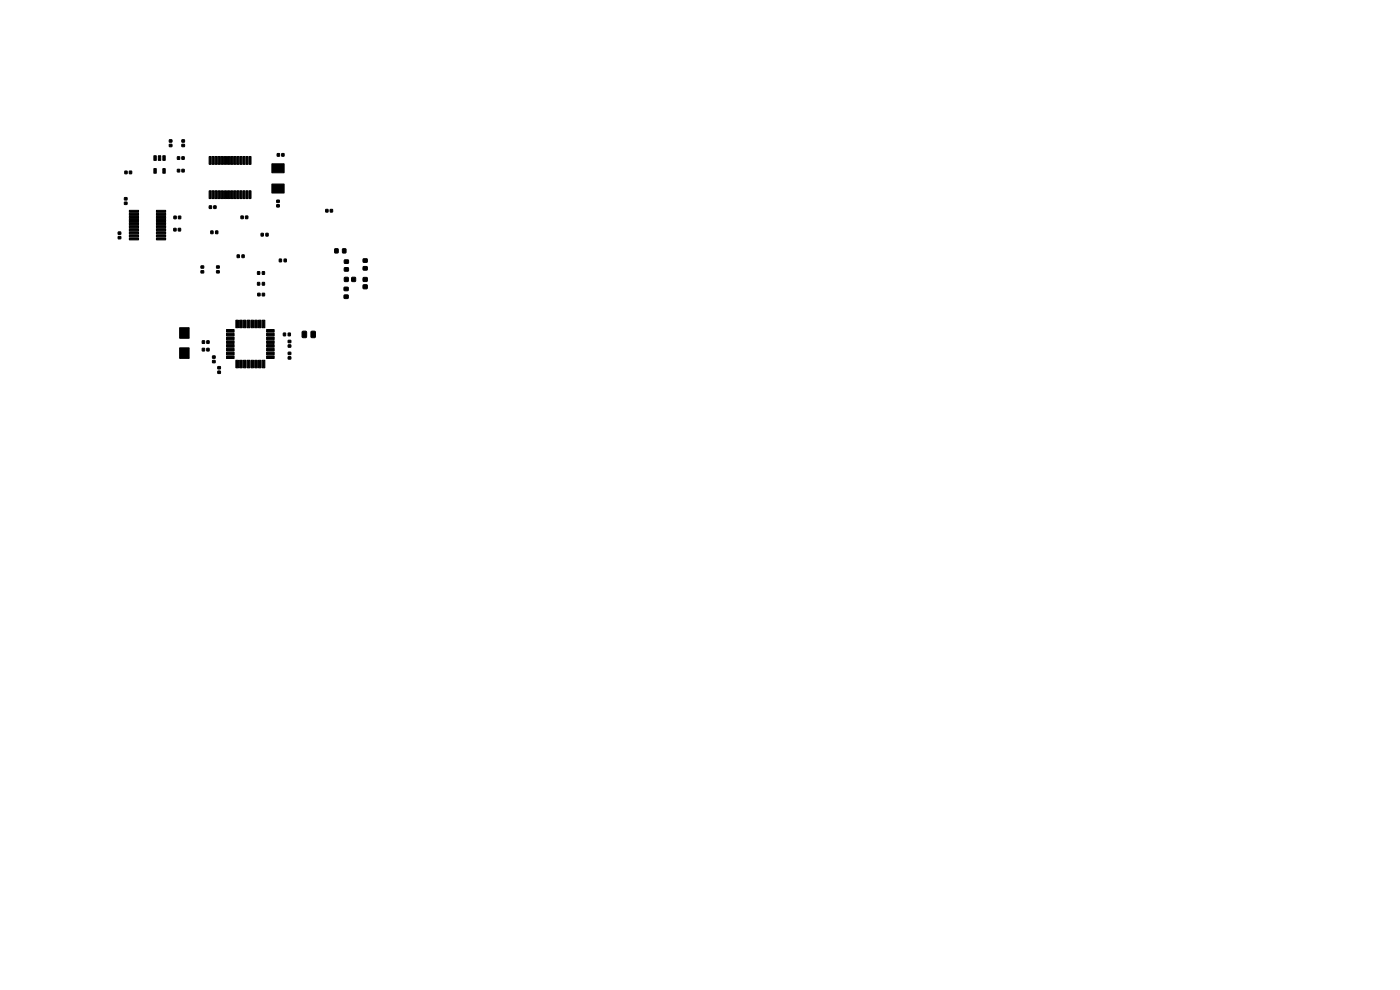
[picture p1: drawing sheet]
<svg xmlns="http://www.w3.org/2000/svg" width="297mm" height="210mm" viewBox="0 0 297 210" stroke-linecap="round" stroke-linejoin="round" font-family="sans-serif">
<g fill="#000" stroke="#000" stroke-width=".21">
<path d="M26.5 36.3h.5v.5h-.5zM27.4 36.3h.5v.5h-.5zM32.6 33h.6v1h-.6zM32.6 35.8h.6v.9h-.6zM33.6 33h.5v1h-.5zM34.5 33h.6v1h-.6zM34.5 35.8h.6v.9h-.6zM35.9 30.6h.6v.5h-.6zM35.9 29.7h.6v.4h-.6zM37.6 35.9h.5v.6h-.5zM37.6 33.3h.5v.5h-.5zM38.6 35.9h.5v.6h-.5z"/>
<path d="M38.6 33.3h.5v.5h-.5zM38.6 30.6h.5v.5h-.5zM38.6 29.7h.5v.4h-.5zM44.4 33.2h.4v1.7h-.4zM45 33.2h.4v1.7h-.4zM45.7 33.2h.4v1.7h-.4zM46.3 33.2h.4v1.7h-.4zM47 33.2h.4v1.7h-.4zM47.6 33.2h.4v1.7h-.4zM48.3 33.2h.4v1.7h-.4zM48.9 33.2h.4v1.7h-.4zM49.6 33.2h.4v1.7h-.4z"/>
<path d="M50.2 33.2h.4v1.7h-.4zM50.9 33.2h.4v1.7h-.4zM51.5 33.2h.4v1.7h-.4zM52.2 33.2h.4v1.7h-.4zM52.8 33.2h.4v1.7h-.4zM57.7 34.7h2.6v1.9h-2.6zM57.7 39h2.6v1.9h-2.6zM58.8 32.6h.5v.5h-.5zM59.8 32.6h.5v.5h-.5zM25.1 50.2h.5v.5h-.5zM25.1 49.2h.5v.5h-.5zM26.4 41.9h.5v.5h-.5z"/>
<path d="M26.4 42.9h.5v.5h-.5zM27.4 44.6h2v.4h-2zM27.4 45.3h2v.4h-2zM27.4 45.9h2v.4h-2zM27.4 46.6h2v.4h-2zM27.4 47.2h2v.4h-2zM27.4 47.9h2v.4h-2zM27.4 48.5h2v.4h-2zM27.4 49.2h2v.4h-2zM27.4 49.8h2v.4h-2zM27.4 50.5h2v.4h-2zM33.2 50.5h1.9v.4h-1.9z"/>
<path d="M33.2 49.8h1.9v.4h-1.9zM33.2 49.2h1.9v.4h-1.9zM33.2 48.5h1.9v.4h-1.9zM33.2 47.9h1.9v.4h-1.9zM33.2 47.2h1.9v.4h-1.9zM33.2 46.6h1.9v.4h-1.9zM33.2 45.9h1.9v.4h-1.9zM33.2 45.3h1.9v.4h-1.9zM33.2 44.6h1.9v.4h-1.9zM36.9 48.4h.4v.6h-.4zM36.9 45.9h.5v.5h-.5zM37.8 48.4h.5v.6h-.5z"/>
<path d="M37.9 45.9h.4v.5h-.4zM42.6 56.4h.6v.5h-.6zM42.6 57.4h.6v.5h-.6zM44.7 49h.5v.6h-.5zM44.4 40.5h.4v1.6h-.4zM44.4 43.7h.5v.5h-.5zM45 40.5h.4v1.6h-.4zM45.7 49h.5v.6h-.5zM45.4 43.7h.4v.5h-.4zM45.9 57.4h.6v.5h-.6zM45.9 56.4h.6v.5h-.6zM45.7 40.5h.4v1.6h-.4z"/>
<path d="M46.3 40.5h.4v1.6h-.4zM47 40.5h.4v1.6h-.4zM47.6 40.5h.4v1.6h-.4zM48.3 40.5h.4v1.6h-.4zM48.9 40.5h.4v1.6h-.4zM49.6 40.5h.4v1.6h-.4zM50.2 40.5h.4v1.6h-.4zM50.3 54.1h.5v.5h-.5zM51.1 45.8h.5v.6h-.5zM50.9 40.5h.4v1.6h-.4zM51.3 54.1h.5v.5h-.5zM51.5 40.5h.4v1.6h-.4z"/>
<path d="M52.1 45.8h.5v.6h-.5zM52.2 40.5h.4v1.6h-.4zM52.8 40.5h.4v1.6h-.4zM54.6 57.6h.5v.6h-.5zM55.4 49.5h.5v.6h-.5zM55.6 57.6h.5v.6h-.5zM56.4 49.5h.5v.6h-.5zM58.7 42.5h.5v.4h-.5zM58.7 43.4h.5v.5h-.5zM59.3 55h.4v.5h-.4zM60.3 55h.4v.5h-.4zM69.1 44.4h.5v.6h-.5z"/>
<path d="M70.1 44.4h.4v.6h-.4zM71 52.8h.7v.8h-.7zM72.7 52.8h.7v.8h-.7zM73.1 56.8h.8v.7h-.8zM73.1 55.2h.8v.6h-.8zM73.1 58.9h.8v.8h-.8zM74.6 58.9h.8v.8h-.8zM77.1 58.9h.8v.8h-.8zM77.1 54.9h.8v.7h-.8zM77.1 56.6h.8v.7h-.8zM38.1 73.8h2v2.2h-2zM38.1 69.5h2v2.3h-2z"/>
<path d="M42.9 73.9h.5v.5h-.5zM42.9 72.3h.5v.5h-.5zM43.9 73.9h.5v.5h-.5zM43.9 72.3h.5v.5h-.5zM45.1 75.5h.5v.5h-.5zM45.1 76.5h.5v.4h-.5zM46.2 77.8h.6v.4h-.6zM46.2 78.7h.6v.5h-.6zM48.1 69.9h1.6v.5h-1.6zM48.1 70.7h1.6v.5h-1.6zM48.1 71.5h1.6v.5h-1.6zM48.1 72.3h1.6v.5h-1.6z"/>
<path d="M48.1 73.1h1.6v.5h-1.6zM48.1 73.9h1.6v.5h-1.6zM48.1 74.7h1.6v.5h-1.6zM48.1 75.5h1.6v.5h-1.6zM50 76.4h.6v1.6h-.6zM50 67.9h.6v1.6h-.6zM50.8 76.4h.6v1.6h-.6zM50.8 67.9h.6v1.6h-.6zM51.6 76.4h.6v1.6h-.6zM51.6 67.9h.6v1.6h-.6zM52.4 76.4h.6v1.6h-.6zM52.4 67.9h.6v1.6h-.6z"/>
<path d="M53.2 76.4h.6v1.6h-.6zM53.2 67.9h.6v1.6h-.6zM54 76.4h.6v1.6h-.6zM54 67.9h.6v1.6h-.6zM54.6 59.9h.5v.6h-.5zM54.7 62.2h.5v.6h-.5zM54.8 76.4h.6v1.6h-.6zM54.8 67.9h.6v1.6h-.6zM55.6 62.2h.5v.6h-.5zM55.6 59.9h.5v.6h-.5zM55.6 76.4h.6v1.6h-.6zM55.6 67.9h.6v1.6h-.6z"/>
<path d="M56.6 75.5h1.6v.5h-1.6zM56.6 74.7h1.6v.5h-1.6zM56.6 73.9h1.6v.5h-1.6zM56.6 73.1h1.6v.5h-1.6zM56.6 72.3h1.6v.5h-1.6zM56.6 71.5h1.6v.5h-1.6zM56.6 70.7h1.6v.5h-1.6zM56.6 69.9h1.6v.5h-1.6zM60.1 70.7h.5v.5h-.5zM61.1 70.7h.5v.5h-.5zM61.1 73.2h.6v.4h-.6zM61.1 72.2h.6v.5h-.6z"/>
<path d="M61.1 74.7h.6v.5h-.6zM61.1 75.7h.6v.5h-.6zM64.2 70.3l.6-.1 .2 .2 .1 1-.2 .2h-.6l-.2-.1zM66 70.3l.7-.1 .2 .2v1l-.1 .2h-.6l-.2-.1zM73 60.9h.8v.7h-.8zM73 62.6h.8v.7h-.8zM77.1 60.4h.8v.8h-.8z"/>
</g>
</svg>
